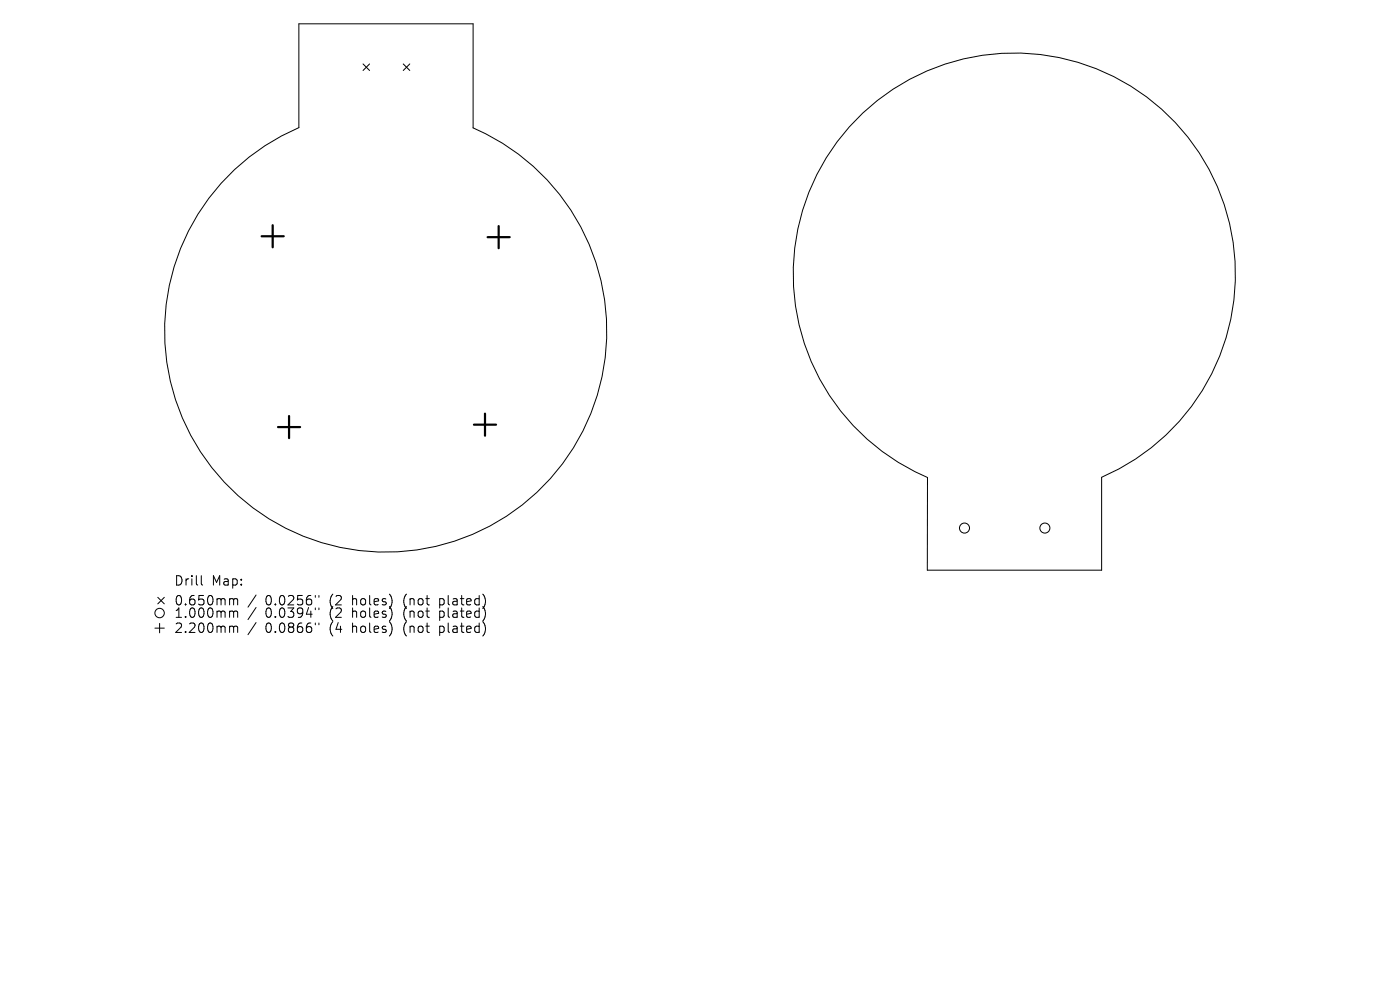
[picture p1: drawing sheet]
<svg xmlns="http://www.w3.org/2000/svg" width="297mm" height="210mm" viewBox="0 0 297 210" stroke-linecap="round" stroke-linejoin="round" font-family="sans-serif">
<defs><g id="words">
<g font-size="2.8">
<text x="36.9" y="124.5">Drill</text>
<text x="44.9" y="124.5">Map:</text>
<text x="36.9" y="128.7">0.650mm</text>
<text x="36.9" y="131.3">1.000mm</text>
<text x="56.3" y="128.7">0.0256&quot;</text>
<text x="56.3" y="131.3">0.0394&quot;</text>
<text x="70" y="128.7">(2</text>
<text x="70" y="131.3">(2</text>
<text x="75" y="128.7">holes)</text>
<text x="75" y="131.3">holes)</text>
<text x="86" y="128.7">(not</text>
<text x="86" y="131.3">(not</text>
<text x="93.9" y="128.7">plated)</text>
<text x="93.9" y="131.3">plated)</text>
<text x="36.9" y="134.5">2.200mm</text>
<text x="56.3" y="134.5">0.0866&quot;</text>
<text x="70" y="134.5">(4</text>
<text x="75" y="134.5">holes)</text>
<text x="86" y="134.5">(not</text>
<text x="93.9" y="134.5">plated)</text>
</g>
</g></defs>
<g fill="none" stroke="#000" stroke-width=".21">
<path d="M63.4 5.1h37l-.1 22a46.9 46.9 0 0 1 18.6 71.9 46.9 46.9 0 0 1-74.2-.1 46.9 46.9 0 0 1 18.7-71.8zM77 13.6l1.4 1.4M78.4 13.6l-1.4 1.4M85.5 13.6l1.4 1.4M86.9 13.6l-1.4 1.4M183 24a46.9 46.9 0 0 1 71.4 8.4 46.9 46.9 0 0 1-20.7 68.8v19.8h-37l.1-19.7a46.9 46.9 0 0 1-13.8-77.3zM32.9 133.2h2M33.5 126.7l1.4 1.4M33.9 132.2v2M34.9 126.7l-1.4 1.4M42.7 122.1v1.7l.3 .3M49 127l.5 .1 .1 .2"/>
<path d="M49 129.6l.5 .1 .1 .2M49 132.8l.5 .1 .1 .2M49.6 127.3l.2-.3 .5 .1 .1 1.2M49.6 127.3v1M49.6 129.9v1.1M49.6 133.1v1.1M49.6 129.9l.2-.3 .5 .1 .1 1.3M49.6 133.1l.2-.3 .5 .1 .1 1.3M54.3 126.2l-1.7 2.6M54.3 128.9l-1.7 2.5M54.3 132.1l-1.7 2.5M66.9 126.3v.4"/>
<path d="M66.9 129v.3M66.9 132.2v.3M67.7 126.3v.4M67.7 129v.3M67.7 132.2v.3"/>
<circle cx="204.6" cy="112" r="1.07"/>
<circle cx="221.7" cy="112" r="1.07"/>
<circle cx="33.9" cy="130" r="1"/>
</g>
<path d="M55.5 50.1h4.7M57.8 47.8v4.7M103.4 50.3h4.7M105.8 48v4.7M59 90.6h4.7M61.3 88.3v4.6M100.5 90.1h4.7M102.9 87.7v4.7" fill="none" stroke="#000" stroke-width=".47"/>
<use href="#words"/>
</svg>
